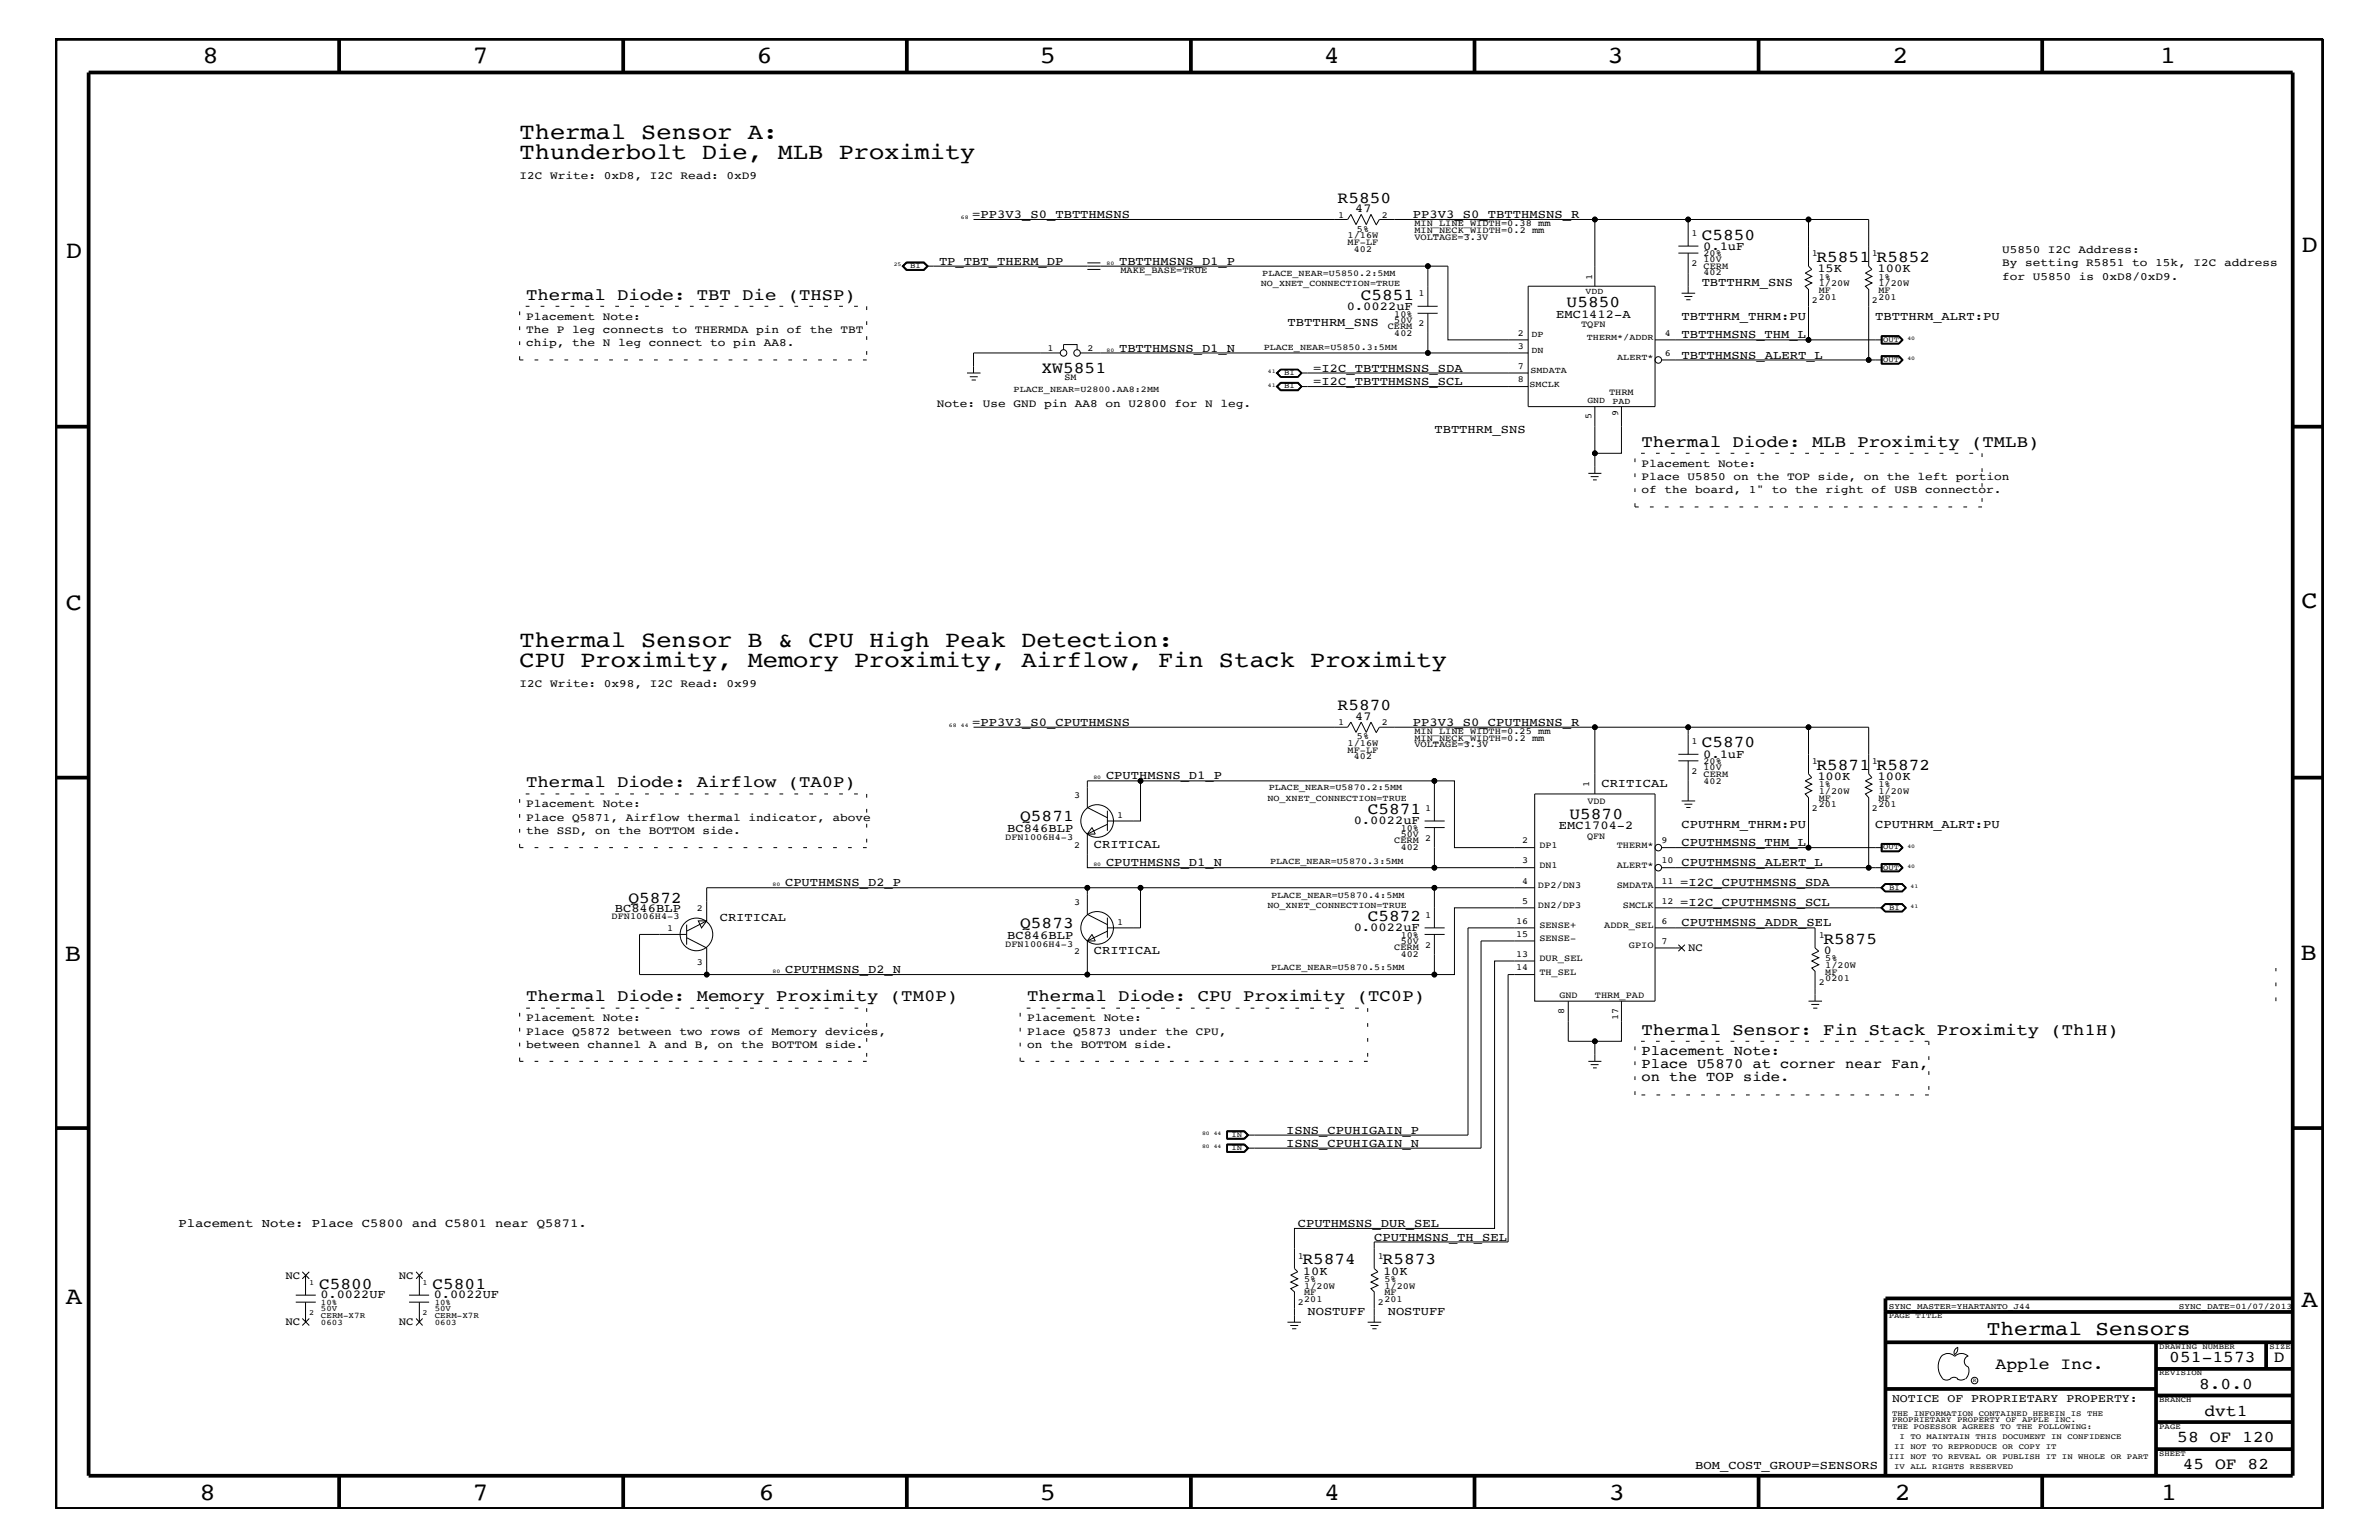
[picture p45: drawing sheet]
<svg xmlns="http://www.w3.org/2000/svg" width="432mm" height="279mm" viewBox="0 0 432 279" stroke-linecap="round" stroke-linejoin="round" font-family="sans-serif">
<defs><g id="words">
<g font-size="4.5">
<text x="36.7" y="11.5">8</text>
<text x="85.8" y="11.5">7</text>
<text x="137.3" y="11.5">6</text>
<text x="188.7" y="11.5">5</text>
<text x="240.3" y="11.5">4</text>
<text x="291.8" y="11.5">3</text>
<text x="343.5" y="11.5">2</text>
<text x="392" y="11.5">1</text>
<text x="11.9" y="46.8">D</text>
<text x="417.7" y="45.7">D</text>
<text x="11.9" y="110.6">C</text>
<text x="417.7" y="110.3">C</text>
<text x="11.8" y="174.3">B</text>
<text x="417.6" y="174.2">B</text>
<text x="11.9" y="236.7">A</text>
<text x="417.7" y="237.1">A</text>
<text x="36.2" y="272.1">8</text>
<text x="85.8" y="272.1">7</text>
<text x="137.7" y="272.1">6</text>
<text x="188.7" y="272.1">5</text>
<text x="240.4" y="272.1">4</text>
<text x="292" y="272.1">3</text>
<text x="343.9" y="272.1">2</text>
<text x="392.2" y="272.1">1</text>
</g>
<g font-size="4.1">
<text x="94.3" y="25.3">Thermal Sensor A:</text>
<text x="94.3" y="28.9">Thunderbolt Die, MLB Proximity</text>
<text x="94.3" y="117.4">Thermal Sensor B &amp; CPU High Peak Detection:</text>
<text x="94.3" y="121">CPU Proximity, Memory Proximity, Airflow, Fin Stack Proximity</text>
</g>
<text font-size="3.7" x="360.6" y="242.3">Thermal Sensors</text>
<g font-size="3">
<text x="242.8" y="36.8">R5850</text>
<text x="308.9" y="43.5">C5850</text>
<text x="329.7" y="47.6">R5851</text>
<text x="340.6" y="47.6">R5852</text>
<text x="95.5" y="54.4">Thermal Diode: TBT Die (THSP)</text>
<text x="247" y="54.4">C5851</text>
<text x="284.4" y="55.7">U5850</text>
<text x="189" y="67.6">XW5851</text>
<text x="297.9" y="81.1">Thermal Diode: MLB Proximity (TMLB)</text>
<text x="242.8" y="128.9">R5870</text>
<text x="308.9" y="135.6">C5870</text>
<text x="95.5" y="142.9">Thermal Diode: Airflow (TA0P)</text>
<text x="329.7" y="139.7">R5871</text>
<text x="340.6" y="139.7">R5872</text>
<text x="185.2" y="149">Q5871</text>
<text x="248.2" y="147.7">C5871</text>
<text x="284.9" y="148.5">U5870</text>
<text x="114" y="163.9">Q5872</text>
<text x="248.2" y="167.1">C5872</text>
<text x="185.2" y="168.3">Q5873</text>
<text x="331" y="171.2">R5875</text>
<text x="95.5" y="181.6">Thermal Diode: Memory Proximity (TM0P)</text>
<text x="186.4" y="181.6">Thermal Diode: CPU Proximity (TC0P)</text>
<text x="297.9" y="187.7">Thermal Sensor: Fin Stack Proximity (Th1H)</text>
<text x="57.9" y="233.8">C5800</text>
<text x="78.5" y="233.8">C5801</text>
<text x="236.4" y="229.4">R5874</text>
<text x="251" y="229.4">R5873</text>
<text x="362.2" y="248.4">Apple Inc.</text>
<text x="393.7" y="247.1">051-1573</text>
<text x="399.2" y="252">8.0.0</text>
<text x="412.7" y="247.1">D</text>
<text x="400.1" y="256.8">dvt1</text>
<text x="395.2" y="261.6">58 OF 120</text>
<text x="396.2" y="266.6">45 OF 82</text>
</g>
<g font-size="2.5">
<text x="297.9" y="191.4">Placement Note:</text>
<text x="297.9" y="196.2">on the TOP side.</text>
<text x="297.9" y="193.7">Place U5870 at corner near Fan,</text>
</g>
<g font-size="2.2">
<text x="176.4" y="39.6">=PP3V3_S0_TBTTHMSNS</text>
<text x="246" y="38.5">47</text>
<text x="256.5" y="39.6">PP3V3_S0_TBTTHMSNS_R</text>
<text x="309.1" y="45.3">0.1uF</text>
<text x="170.4" y="48">TP_TBT_THERM_DP</text>
<text x="203.1" y="48">TBTTHMSNS_D1_P</text>
<text x="308.9" y="51.9">TBTTHRM_SNS</text>
<text x="329.9" y="49.4">15K</text>
<text x="340.8" y="49.4">100K</text>
<text x="233.7" y="59.2">TBTTHRM_SNS</text>
<text x="244.4" y="56.2">0.0022uF</text>
<text x="282.4" y="57.7">EMC1412-A</text>
<text x="305.2" y="58">TBTTHRM_THRM:PU</text>
<text x="340.4" y="58">TBTTHRM_ALRT:PU</text>
<text x="203.1" y="63.9">TBTTHMSNS_D1_N</text>
<text x="305.2" y="61.4">TBTTHMSNS_THM_L</text>
<text x="305.2" y="65.1">TBTTHMSNS_ALERT_L</text>
<text x="238.3" y="69.9">=I2C_TBTTHMSNS_SCL</text>
<text x="238.3" y="67.5">=I2C_TBTTHMSNS_SDA</text>
<text x="260.3" y="78.6">TBTTHRM_SNS</text>
<text x="176.4" y="131.7">=PP3V3_S0_CPUTHMSNS</text>
<text x="246" y="130.7">47</text>
<text x="256.5" y="131.7">PP3V3_S0_CPUTHMSNS_R</text>
<text x="309.1" y="137.4">0.1uF</text>
<text x="200.7" y="141.4">CPUTHMSNS_D1_P</text>
<text x="290.7" y="142.9">CRITICAL</text>
<text x="329.9" y="141.5">100K</text>
<text x="340.8" y="141.5">100K</text>
<text x="245.7" y="149.5">0.0022uF</text>
<text x="182.8" y="150.9">BC846BLP</text>
<text x="198.5" y="153.8">CRITICAL</text>
<text x="283" y="150.4">EMC1704-2</text>
<text x="305.2" y="153.5">CPUTHMSNS_THM_L</text>
<text x="305.2" y="150.1">CPUTHRM_THRM:PU</text>
<text x="340.4" y="150.1">CPUTHRM_ALRT:PU</text>
<text x="142.5" y="160.8">CPUTHMSNS_D2_P</text>
<text x="200.7" y="157.2">CPUTHMSNS_D1_N</text>
<text x="305" y="160.8">=I2C_CPUTHMSNS_SDA</text>
<text x="305.2" y="157.2">CPUTHMSNS_ALERT_L</text>
<text x="111.6" y="165.6">BC846BLP</text>
<text x="130.6" y="167.1">CRITICAL</text>
<text x="305" y="164.5">=I2C_CPUTHMSNS_SCL</text>
<text x="182.8" y="170.3">BC846BLP</text>
<text x="198.5" y="173.2">CRITICAL</text>
<text x="245.7" y="168.9">0.0022uF</text>
<text x="305.2" y="168.1">CPUTHMSNS_ADDR_SEL</text>
<text x="331" y="173.1">0</text>
<text x="142.5" y="176.6">CPUTHMSNS_D2_N</text>
<text x="233.4" y="208.1">ISNS_CPUHIGAIN_N</text>
<text x="233.4" y="205.7">ISNS_CPUHIGAIN_P</text>
<text x="32.4" y="222.7">Placement Note: Place C5800 and C5801 near Q5871.</text>
<text x="235.5" y="222.6">CPUTHMSNS_DUR_SEL</text>
<text x="249.4" y="225.1">CPUTHMSNS_TH_SEL</text>
<text x="236.5" y="231.3">10K</text>
<text x="251" y="231.3">10K</text>
<text x="58.2" y="235.6">0.0022UF</text>
<text x="78.7" y="235.6">0.0022UF</text>
<text x="237.3" y="238.6">NOSTUFF</text>
<text x="251.9" y="238.6">NOSTUFF</text>
<text x="307.7" y="266.6">BOM_COST_GROUP=SENSORS</text>
</g>
<text font-size="2.1" x="343.4" y="254.4">NOTICE OF PROPRIETARY PROPERTY:</text>
<g font-size="2">
<text x="94.3" y="32.5">I2C Write: 0xD8, I2C Read: 0xD9</text>
<text x="363.4" y="45.9">U5850 I2C Address:</text>
<text x="363.4" y="48.3">By setting R5851 to 15k, I2C address</text>
<text x="363.4" y="50.7">for U5850 is 0xD8/0xD9.</text>
<text x="95.5" y="58">Placement Note:</text>
<text x="95.5" y="60.4">The P leg connects to THERMDA pin of the TBT</text>
<text x="95.5" y="62.9">chip, the N leg connect to pin AA8.</text>
<text x="170" y="73.8">Note: Use GND pin AA8 on U2800 for N leg.</text>
<text x="297.9" y="87.1">Place U5850 on the TOP side, on the left portion</text>
<text x="297.9" y="89.5">of the board, 1&quot; to the right of USB connector.</text>
<text x="297.9" y="84.7">Placement Note:</text>
<text x="94.3" y="124.7">I2C Write: 0x98, I2C Read: 0x99</text>
<text x="95.5" y="146.5">Placement Note:</text>
<text x="95.5" y="149">Place Q5871, Airflow thermal indicator, above</text>
<text x="95.5" y="151.3">the SSD, on the BOTTOM side.</text>
<text x="306.4" y="172.6">NC</text>
<text x="95.5" y="185.3">Placement Note:</text>
<text x="186.4" y="185.3">Placement Note:</text>
<text x="95.5" y="187.7">Place Q5872 between two rows of Memory devices,</text>
<text x="95.5" y="190.2">between channel A and B, on the BOTTOM side.</text>
<text x="186.4" y="187.7">Place Q5873 under the CPU,</text>
<text x="186.4" y="190.2">on the BOTTOM side.</text>
<text x="51.8" y="232">NC</text>
<text x="72.4" y="232">NC</text>
<text x="51.8" y="240.5">NC</text>
<text x="72.4" y="240.5">NC</text>
</g>
<g font-size="1.7">
<text x="242.9" y="39.5">1</text>
<text x="250.8" y="39.5">2</text>
<text x="256.7" y="41">MIN_LINE_WIDTH=0.38 mm</text>
<text x="244.6" y="44.4">MF-LF</text>
<text x="244.6" y="43.2">1/16W</text>
<text x="245.7" y="45.7">402</text>
<text x="246.3" y="42">5%</text>
<text x="256.7" y="43.5">VOLTAGE=3.3V</text>
<text x="256.7" y="42.3">MIN_NECK_WIDTH=0.2 mm</text>
<text x="307" y="42.9">1</text>
<text x="309.2" y="46.5">20%</text>
<text x="309.2" y="47.6">10V</text>
<text x="328.8" y="46.5">1</text>
<text x="339.8" y="46.5">1</text>
<text x="203.4" y="49.6">MAKE_BASE=TRUE</text>
<text x="257.5" y="53.8">1</text>
<text x="289" y="50.7" transform="rotate(-90 289 50.7)">1</text>
<text x="307" y="48.3">2</text>
<text x="309.2" y="48.8">CERM</text>
<text x="309.2" y="50">402</text>
<text x="330.1" y="50.7">1%</text>
<text x="330.1" y="53.2">MF</text>
<text x="330.1" y="51.9">1/20W</text>
<text x="341" y="50.7">1%</text>
<text x="341" y="53.2">MF</text>
<text x="341" y="51.9">1/20W</text>
<text x="251.9" y="59.7">CERM</text>
<text x="253.1" y="57.4">10%</text>
<text x="253.1" y="58.5">50V</text>
<text x="257.5" y="59.2">2</text>
<text x="287" y="59.4">TQFN</text>
<text x="328.8" y="55">2</text>
<text x="330.1" y="54.4">201</text>
<text x="339.8" y="55">2</text>
<text x="341" y="54.4">201</text>
<text x="190.1" y="63.7">1</text>
<text x="197.4" y="63.7">2</text>
<text x="253.1" y="60.9">402</text>
<text x="275.5" y="63.4">3</text>
<text x="275.5" y="60.9">2</text>
<text x="302.2" y="64.5">6</text>
<text x="302.2" y="60.9">4</text>
<text x="193.2" y="68.9">SM</text>
<text x="275.5" y="69.4">8</text>
<text x="275.5" y="67">7</text>
<text x="292.1" y="71.7">THRM</text>
<text x="288.9" y="76" transform="rotate(-90 288.9 76)">5</text>
<text x="293.7" y="75.6" transform="rotate(-90 293.7 75.6)">9</text>
<text x="242.9" y="131.6">1</text>
<text x="250.8" y="131.6">2</text>
<text x="244.6" y="136.6">MF-LF</text>
<text x="244.6" y="135.3">1/16W</text>
<text x="245.7" y="137.8">402</text>
<text x="246.3" y="134.1">5%</text>
<text x="256.7" y="135.6">VOLTAGE=3.3V</text>
<text x="256.7" y="133.2">MIN_LINE_WIDTH=0.25 mm</text>
<text x="256.7" y="134.4">MIN_NECK_WIDTH=0.2 mm</text>
<text x="307" y="135">1</text>
<text x="288.5" y="142.9" transform="rotate(-90 288.5 142.9)">1</text>
<text x="307" y="140.4">2</text>
<text x="309.2" y="140.9">CERM</text>
<text x="309.2" y="142.2">402</text>
<text x="309.2" y="138.6">20%</text>
<text x="309.2" y="139.7">10V</text>
<text x="328.8" y="138.6">1</text>
<text x="330.1" y="142.9">1%</text>
<text x="339.8" y="138.6">1</text>
<text x="341" y="142.9">1%</text>
<text x="195" y="144.7">3</text>
<text x="202.8" y="148.4">1</text>
<text x="258.7" y="147.1">1</text>
<text x="288.1" y="145.9">VDD</text>
<text x="328.8" y="147.1">2</text>
<text x="330.1" y="145.3">MF</text>
<text x="330.1" y="144">1/20W</text>
<text x="330.1" y="146.5">201</text>
<text x="339.8" y="147.1">2</text>
<text x="341" y="145.3">MF</text>
<text x="341" y="144">1/20W</text>
<text x="341" y="146.5">201</text>
<text x="182.5" y="152.3">DFN1006H4-3</text>
<text x="195" y="153.8">2</text>
<text x="253.1" y="153">CERM</text>
<text x="254.3" y="154.3">402</text>
<text x="254.3" y="150.7">10%</text>
<text x="254.3" y="151.8">50V</text>
<text x="258.7" y="152.6">2</text>
<text x="276.3" y="153">2</text>
<text x="279.4" y="153.8">DP1</text>
<text x="288.1" y="152.2">QFN</text>
<text x="293.5" y="153.8">THERM*</text>
<text x="301.6" y="153">9</text>
<text x="276.3" y="156.7">3</text>
<text x="276.3" y="160.3">4</text>
<text x="279.1" y="161.1">DP2/DN3</text>
<text x="279.4" y="157.4">DN1</text>
<text x="293.5" y="157.4">ALERT*</text>
<text x="293.5" y="161.1">SMDATA</text>
<text x="301.6" y="156.7">10</text>
<text x="301.6" y="160.3">11</text>
<text x="111" y="166.7">DFN1006H4-3</text>
<text x="126.5" y="165.3">2</text>
<text x="195" y="164.1">3</text>
<text x="202.8" y="167.8">1</text>
<text x="258.7" y="166.5">1</text>
<text x="275.2" y="167.6">16</text>
<text x="276.3" y="163.9">5</text>
<text x="279.1" y="164.7">DN2/DP3</text>
<text x="294.6" y="164.7">SMCLK</text>
<text x="301.6" y="167.6">6</text>
<text x="301.6" y="163.9">12</text>
<text x="121.1" y="168.9">1</text>
<text x="182.5" y="171.7">DFN1006H4-3</text>
<text x="195" y="173.2">2</text>
<text x="253.1" y="172.4">CERM</text>
<text x="254.3" y="173.7">402</text>
<text x="254.3" y="170.1">10%</text>
<text x="254.3" y="171.2">50V</text>
<text x="258.7" y="172">2</text>
<text x="275.2" y="173.7">13</text>
<text x="275.2" y="170">15</text>
<text x="279.4" y="170.7">SENSE-</text>
<text x="279.4" y="168.3">SENSE+</text>
<text x="291.2" y="168.3">ADDR_SEL</text>
<text x="295.7" y="172">GPIO</text>
<text x="301.6" y="171.2">7</text>
<text x="330.1" y="170.1">1</text>
<text x="126.5" y="175">3</text>
<text x="275.2" y="176.1">14</text>
<text x="279.4" y="174.4">DUR_SEL</text>
<text x="279.4" y="176.8">TH_SEL</text>
<text x="330.1" y="178.7">2</text>
<text x="331.3" y="176.8">MF</text>
<text x="331.3" y="175.6">1/20W</text>
<text x="331.3" y="178">0201</text>
<text x="331.3" y="174.4">5%</text>
<text x="283" y="181">GND</text>
<text x="283.9" y="184" transform="rotate(-90 283.9 184)">8</text>
<text x="289.5" y="181">THRM_PAD</text>
<text x="293.7" y="185.1" transform="rotate(-90 293.7 185.1)">17</text>
<text x="235.5" y="228.4">1</text>
<text x="236.7" y="233.8">1/20W</text>
<text x="236.7" y="232.6">5%</text>
<text x="250.1" y="228.4">1</text>
<text x="251.3" y="233.8">1/20W</text>
<text x="251.3" y="232.6">5%</text>
<text x="235.5" y="236.8">2</text>
<text x="236.7" y="235">MF</text>
<text x="236.7" y="236.2">201</text>
<text x="250.1" y="236.8">2</text>
<text x="251.3" y="235">MF</text>
<text x="251.3" y="236.2">201</text>
</g>
<g font-size="1.6">
<text x="228.9" y="51.9">NO_XNET_CONNECTION=TRUE</text>
<text x="229.1" y="50.1">PLACE_NEAR=U5850.2:5MM</text>
<text x="287.8" y="53.3">VDD</text>
<text x="229.4" y="63.4">PLACE_NEAR=U5850.3:5MM</text>
<text x="278" y="64">DN</text>
<text x="278" y="61.1">DP</text>
<text x="288" y="61.7">THERM*/ADDR</text>
<text x="293.5" y="65.3">ALERT*</text>
<text x="184" y="71.1">PLACE_NEAR=U2800.AA8:2MM</text>
<text x="277.6" y="70.1">SMCLK</text>
<text x="277.8" y="67.7">SMDATA</text>
<text x="288.1" y="73.2">GND</text>
<text x="292.7" y="73.3">PAD</text>
<text x="230.3" y="143.4">PLACE_NEAR=U5870.2:5MM</text>
<text x="230" y="145.3">NO_XNET_CONNECTION=TRUE</text>
<text x="230.5" y="156.7">PLACE_NEAR=U5870.3:5MM</text>
<text x="230" y="164.7">NO_XNET_CONNECTION=TRUE</text>
<text x="230.7" y="163">PLACE_NEAR=U5870.4:5MM</text>
<text x="230.7" y="176.1">PLACE_NEAR=U5870.5:5MM</text>
</g>
<g font-size="1.5">
<text x="58.3" y="236.8">10%</text>
<text x="58.3" y="239.1">CERM-X7R</text>
<text x="58.3" y="237.9">50V</text>
<text x="78.9" y="237.9">50V</text>
<text x="78.9" y="239.1">CERM-X7R</text>
<text x="78.9" y="236.8">10%</text>
<text x="342.8" y="237.4">SYNC_MASTER=YHARTANTO_J44</text>
<text x="395.5" y="237.4">SYNC_DATE=01/07/2013</text>
<text x="58.3" y="240.3">0603</text>
<text x="78.9" y="240.3">0603</text>
</g>
<g font-size="1.4">
<text x="165.2" y="48.7">BI</text>
<text x="341.8" y="65.6">OUT</text>
<text x="341.8" y="62">OUT</text>
<text x="233.1" y="68.1">BI</text>
<text x="233.1" y="70.5">BI</text>
<text x="341.8" y="154.1">OUT</text>
<text x="341.8" y="157.8">OUT</text>
<text x="342.9" y="161.4">BI</text>
<text x="342.9" y="165">BI</text>
<text x="223.5" y="208.7">IN</text>
<text x="223.5" y="206.3">IN</text>
<text x="56.1" y="233.2">1</text>
<text x="76.7" y="233.2">1</text>
<text x="56.1" y="238.6">2</text>
<text x="76.7" y="238.6">2</text>
<text x="342.8" y="239.2">PAGE TITLE</text>
<text x="391.9" y="244.7">DRAWING NUMBER</text>
<text x="411.9" y="244.7">SIZE</text>
<text x="391.9" y="249.5">REVISION</text>
<text x="343.4" y="256.8">THE INFORMATION CONTAINED HEREIN IS THE</text>
<text x="391.9" y="254.4">BRANCH</text>
<text x="343.4" y="258">PROPRIETARY PROPERTY OF APPLE INC.</text>
<text x="343.4" y="259.3">THE POSESSOR AGREES TO THE FOLLOWING:</text>
<text x="343.8" y="262.9">II NOT TO REPRODUCE OR COPY IT</text>
<text x="344.8" y="261.1">I TO MAINTAIN THIS DOCUMENT IN CONFIDENCE</text>
<text x="391.9" y="259.3">PAGE</text>
<text x="342.8" y="264.7">III NOT TO REVEAL OR PUBLISH IT IN WHOLE OR PART</text>
<text x="343.8" y="266.6">IV ALL RIGHTS RESERVED</text>
<text x="391.9" y="264.1">SHEET</text>
</g>
<g font-size="1">
<text x="174.4" y="39.8">68</text>
<text x="162.2" y="48.3">25</text>
<text x="200.8" y="48">80</text>
<text x="200.8" y="63.9">80</text>
<text x="346.2" y="65.3">40</text>
<text x="346.2" y="61.7">40</text>
<text x="230.1" y="67.7">41</text>
<text x="230.1" y="70.1">41</text>
<text x="172.2" y="131.9">68</text>
<text x="174.4" y="131.9">44</text>
<text x="198.5" y="141.4">80</text>
<text x="346.2" y="153.8">40</text>
<text x="140.2" y="160.8">80</text>
<text x="198.5" y="157.2">80</text>
<text x="346.2" y="157.4">40</text>
<text x="346.8" y="161.1">41</text>
<text x="346.8" y="164.7">41</text>
<text x="140.2" y="176.6">80</text>
<text x="218.2" y="208.3">80 44</text>
<text x="218.2" y="205.9">80 44</text>
<text x="358.1" y="250.7">R</text>
</g>
</g></defs>
<g fill="none" stroke="#000" stroke-width=".18">
<path d="M176.7 39.8h67.9l.6-.9 .9 1.9 1-1.9 .9 1.9 .8-1.9 1 1.9M289.5 39.8h-39.1l-.6 1M306.4 39.8h-16.9v12.1M306.4 39.8v4.8M306.4 39.8h21.9M163.7 48.3l.8-.8h3.2l.8 .8-.8 .8h-3.2zM163.8 48.3l.7-.7h3.1l.8 .7-.8 .8h-3.1zM163.9 48.3l.7-.6h3l.7 .6-.7 .7h-3zM164.6 47.7h3l.6 .6h94.6v13.4h14.6M164.6 47.7l-.6 .6 .6 .6h3l.6-.6M197.4 47.7h2.3M197.4 48.9h2.3"/>
<path d="M257.3 56.8h3.6M257.3 55.6h3.6M259.2 48.3v7.3M259.2 56.8v7.2M277.4 51.9h23v21.9h-23zM304.6 45.9h3.7M304.6 44.6h3.7M305.2 53.2h2.5M305.7 53.8h1.5M306.1 54.4h.7M306.4 45.9v7.3M175.5 67.7h2.5"/>
<path d="M176 68.4h1.5M176.4 68.9h.7M192.4 64h-15.7v3.7M193 63.4v-.9h2.5v.9M196.1 64h81.3M231.6 70.1l.8-.7h3.2l.7 .7-.7 .8h-3.2zM231.7 70.1l.7-.6h3.1l.8 .6-.8 .7h-3.1zM232.4 67h3.1l.8 .7M232.4 67h3.2l.7 .7M232.4 67l-.8 .7 .8 .7M232.4 67l-.7 .7 .7 .7M232.5 67.1h3l.6 .6h41.3"/>
<path d="M232.5 67.1h3l.7 .6-.7 .7h-3M232.5 67.1l-.7 .6 .7 .7M232.5 67.1l-.6 .6 .6 .7M232.5 69.5h3l.7 .6-.7 .7h-3l-.7-.7zM236.1 67.7l-.6 .7h-3M236.1 70.1l-.6 .6h-3l-.6-.6 .6-.6h3l.6 .6h41.3M236.3 67.7l-.8 .7h-3.1M236.3 67.7l-.7 .7h-3.2M289.5 73.8v8.4h4.8v-8.4M300.4 61.7h27.9M301.6 65.3h40M341.5 60.9h3.2l.7 .8-.7 .7h-3.2z"/>
<path d="M341.5 64.5h3.2l.7 .8-.7 .8h-3.2zM341.5 66h3.2M341.5 62.3h3.2M341.5 61h3.2M341.5 66v-1.4h3.2l.6 .7-.6 .7M341.5 61v1.3M341.6 61.7h-13.3v-9.2l-.6-.6 1.1-.6-1.1-.6 1.1-.5-1.1-.6 1.1-.7-.5-.6v-8.5h10.9v8.5l.6 .6-1.2 .7 1.2 .6-1.2 .5 1.2 .6-1.2 .6 .6 .6v12.8M341.6 64.7h3l.6 .6-.6 .6h-3zM341.6 61.1h3l.6 .6-.6 .6h-3zM344.7 64.5l.7 .8-.7 .7M344.7 61l.7 .7-.7 .6M344.7 61l.6 .7-.6 .6"/>
<path d="M288.3 85.9h2.4M288.7 86.5h1.5M289.1 87.1h.7M289.5 82.2v3.7M176.7 131.9h67.9l.6-.9 .9 1.9 1-1.9 .9 1.9 .8-1.9 1 1.9M289.5 131.9h-39.1l-.6 1.1M304.6 138h3.7M304.6 136.8h3.7M306.4 131.9h-16.9v12.1M306.4 131.9h21.9M306.4 131.9v4.9M306.4 138v7.3"/>
<path d="M201 149.5l-3.6 1.8h1.4l-.6-1.2-.8 1.2v6.1h63M201 147.1v3.6M207 141.7h-9.6v4.8l3.6 1.9M258.6 149h3.6M258.6 150.1h3.6M260.4 149v-7.3h3.6v12.1h14.6M260.4 141.7h-53.4v7.3h-6M260.4 150.1v7.3h18.2M278.6 144h21.8v37.6h-21.8zM301.6 157.4h40M301.6 153.8h40M305.2 145.3h2.5"/>
<path d="M305.7 145.9h1.5M306.1 146.5h.7M328.3 153.8v-9.1l-.6-.7 1.1-.5-1.1-.6 1.1-.6-1.1-.6 1.1-.6-.5-.7v-8.5h10.9v8.5l.6 .7-1.2 .6 1.2 .6-1.2 .6 1.2 .6-1.2 .5 .6 .7v12.7M341.5 153h3.2l.7 .8-.7 .7h-3.2zM341.5 156.7h3.2l.7 .7-.7 .8h-3.2zM341.5 158.1h3.2M341.5 156.7h3.2M341.5 154.5h3.2M341.5 153.1h3.2M341.5 153.1v1.4M341.5 156.7v1.4M341.6 153.2h3l.6 .6-.6 .6h-3z"/>
<path d="M341.6 156.8h3l.6 .6-.6 .6h-3zM344.7 156.7l.7 .7-.7 .7M344.7 156.7l.6 .7-.6 .7M344.7 153.1l.7 .7-.7 .7M344.7 153.1l.6 .7-.6 .7M124.6 170.1l3.7 1.9v4.8h69.1M124.6 169.5h-8.5v7.3h12.2M124.6 167.8v3.6M197.4 161.1v4.8l3.6 1.9M197.4 176.8h63M201 168.9l-3.6 1.8h1.4l-.6-1.2-.8 1.2v6.1M201 166.5v3.6"/>
<path d="M207 161.1h-78.7v6l-1 1.2-.6-1.2h1.6l-3.7 1.8M258.6 169.5h3.6M258.6 168.3h3.6M260.4 161.1h-53.4v7.2h-6M278.6 174.4h-7.3v48.5h-36.3v7.3l.5 .5-1.2 .6 1.2 .7-1.2 .6 1.2 .6-1.2 .6 .7 .6v5.5M278.6 176.8h-4.9v48.5h-24.3v4.9l.7 .5-1.3 .6 1.3 .7-1.3 .6 1.3 .6-1.3 .6 .6 .6v5.5M278.6 164.7h-14.6v12.1h-3.6v-7.3M278.6 161.1h-18.2v7.2M278.6 168.3h-12.2v37.6h-40M278.6 170.7h-9.8v37.6h-42.4M300.4 168.3h29v3.7l.7 .6-1.3 .6 1.3 .6-1.3 .6 1.3 .6-1.3 .6 .6 .6v5.4M300.4 164.7h41.2"/>
<path d="M300.4 161.1h41.2M300.4 172h4.8M304.6 171.4l1.2 1.2M305.8 171.4l-1.2 1.2M341.4 164.7l.7-.8h3.2l.7 .8-.7 .8h-3.2zM341.4 161.1l.7-.8h3.2l.7 .8-.7 .7h-3.2zM342.1 164h3.2l.6 .7M342.1 164h3.2l.6 .7-.6 .7h-3.2M342.1 164l-.6 .7 .6 .7M342.1 160.4h3.2l.6 .7M342.1 160.4h3.2l.6 .7-.6 .6h-3.2M342.1 160.4l-.6 .7 .6 .6"/>
<path d="M342.2 164.1h3l.7 .6-.7 .6h-3l-.6-.6zM342.2 160.5h3l.7 .6-.7 .6h-3l-.6-.6zM345.9 164.7l-.6 .7h-3.2M345.9 161.1l-.6 .6h-3.2M284.6 181.6v7.3h4.9M288.3 192.6h2.4M288.7 193.2h1.5M289.1 193.7h.7M289.5 188.9v3.7M294.3 181.6v7.3h-4.8M328.3 181.6h2.4M328.8 182.2h1.4"/>
<path d="M329.1 182.9h.8M222.7 207.5h3.2l.8 .8-.8 .8h-3.2zM222.7 205.2h3.2l.8 .7-.8 .8h-3.2zM222.7 207.6h3.2l.7 .7-.7 .8M222.8 205.3h3l.7 .6-.7 .6h-3zM222.8 207.7h3l.7 .6-.7 .7h-3zM222.8 205.3h3l.6 .6M225.8 207.7l.6 .6M225.9 205.2l.7 .7-.7 .7h-3.2M226.4 208.3l-.6 .6h-3M226.4 205.9l-.6 .6M53.7 236.2h3.6"/>
<path d="M53.7 235h3.6M54.9 239.2l1.2 1.3M54.9 230.7l1.2 1.3M55.5 231.3v3.7M55.5 236.2v3.7M56.1 239.2l-1.2 1.3M56.1 230.7l-1.2 1.3M74.3 236.2h3.6M74.3 235h3.6M75.5 230.7l1.2 1.3M75.5 239.2l1.2 1.3M76.1 231.3v3.7"/>
<path d="M76.1 236.2v3.7M76.7 230.7l-1.2 1.3M76.7 239.2l-1.2 1.3M233.7 239.9h2.4M248.2 239.9h2.5M234.2 240.5h1.4M234.5 241.1h.8M248.8 240.5h1.4M249.1 241.1h.8M352.3 246.1a1.72 1.72 0 0 1 2.5 0 1.69 1.69 0 0 1 2.4 0M352.4 246a3.2 3.2 0 0 0 .4 4.3l.8 .1 .4-.2M354 250.2l.7-.3 .7 .3"/>
<path d="M355.2 250.2l.7 .2 .7-.2M355.3 244.4v.3a1.18 1.18 0 0 1-.6 1.1M355.4 244.4a.99 .99 0 0 0-.6 1.4M357.2 246a1.04 1.04 0 0 0-.7 1 1.04 1.04 0 0 0 .7 1M357.3 248l.1 .7a2.11 2.11 0 0 1-.6 1.5"/>
<circle cx="289.5" cy="39.8" r=".42"/>
<circle cx="306.4" cy="39.8" r=".42"/>
<circle cx="328.3" cy="39.8" r=".42"/>
<circle cx="259.2" cy="48.3" r=".42"/>
<circle cx="193" cy="64" r=".59"/>
<circle cx="195.5" cy="64" r=".59"/>
<circle cx="259.2" cy="64" r=".42"/>
<circle cx="301" cy="65.3" r=".59"/>
<circle cx="328.3" cy="61.7" r=".42"/>
<circle cx="339.2" cy="65.3" r=".42"/>
<circle cx="289.5" cy="82.2" r=".42"/>
<circle cx="289.5" cy="131.9" r=".42"/>
<circle cx="306.4" cy="131.9" r=".42"/>
<circle cx="328.3" cy="131.9" r=".42"/>
<circle cx="199.1" cy="149" r="2.96"/>
<circle cx="207" cy="141.7" r=".42"/>
<circle cx="260.3" cy="157.4" r=".42"/>
<circle cx="260.3" cy="141.7" r=".42"/>
<circle cx="301" cy="153.8" r=".59"/>
<circle cx="301" cy="157.4" r=".59"/>
<circle cx="328.3" cy="153.8" r=".42"/>
<circle cx="339.2" cy="157.4" r=".42"/>
<circle cx="126.4" cy="169.5" r="2.96"/>
<circle cx="128.3" cy="176.8" r=".42"/>
<circle cx="197.4" cy="161.1" r=".42"/>
<circle cx="197.4" cy="176.8" r=".42"/>
<circle cx="199.1" cy="168.3" r="2.96"/>
<circle cx="207" cy="161.1" r=".42"/>
<circle cx="260.3" cy="161.1" r=".42"/>
<circle cx="260.3" cy="176.8" r=".42"/>
<circle cx="289.5" cy="188.9" r=".42"/>
<circle cx="358.4" cy="250.5" r=".59"/>
</g>
<g fill="none" stroke="#000" stroke-width=".68" stroke-linecap="butt">
<path d="M10.1 7.1h411.5v266.7h-411.5zM16.1 13.2h400v254.5h-400zM61.6 7.1v6.1M113.1 7.1v6.1M164.6 7.1v6.1M216.2 7.1v6.1M267.6 7.1v6.1M319.2 7.1v6.1M370.7 7.1v6.1M10.1 77.4h6M416.1 77.4h5.5M10.1 141.1h6"/>
<path d="M416.1 141.1h5.5M10.1 204.7h6M416.1 204.7h5.5M342.2 238h73.9M416.1 235.6h-73.9v32.1M342.2 243.5h73.9M342.2 252h49.1M391.3 248.4h24.8M391.3 243.5v24.2M391.3 258h24.8M391.3 253.2h24.8M411.3 243.5v4.9"/>
<path d="M61.6 267.7v6.1M113.1 267.7v6.1M164.6 267.7v6.1M216.2 268v5.8M267.6 267.7v6.1M319.2 267.7v6.1M370.7 267.7v6.1M391.3 262.9h24.8"/>
</g>
<g fill="none" stroke="#000" stroke-width=".18" stroke-dasharray=".7 2" stroke-linecap="butt">
<path d="M157.3 55.6v9.7M94.3 65.3v-9.7h63M157.3 65.3h-63M296.8 92v-9.8h62.9M359.7 92h-62.9M359.7 82.2v9.8M94.3 153.8v-9.8h63M157.3 153.8h-63M157.3 144v9.8M94.3 192.6v-9.7h63M157.3 192.6h-63M157.3 182.9v9.7"/>
<path d="M185.2 192.6v-9.7h63M248.2 192.6h-63M248.2 182.9v9.7M296.8 198.7v-9.8h53.3M350.1 198.7h-53.3M350.1 188.9v9.8M413.1 181.6v-6"/>
</g>
<g fill="#000">
<circle cx="289.5" cy="39.8" r=".42"/>
<circle cx="306.4" cy="39.8" r=".42"/>
<circle cx="328.3" cy="39.8" r=".42"/>
<circle cx="259.2" cy="48.3" r=".42"/>
<circle cx="259.2" cy="64" r=".42"/>
<circle cx="328.3" cy="61.7" r=".42"/>
<circle cx="339.2" cy="65.3" r=".42"/>
<circle cx="289.5" cy="82.2" r=".42"/>
<circle cx="289.5" cy="131.9" r=".42"/>
<circle cx="306.4" cy="131.9" r=".42"/>
<circle cx="328.3" cy="131.9" r=".42"/>
<circle cx="207" cy="141.7" r=".42"/>
<circle cx="260.3" cy="157.4" r=".42"/>
<circle cx="260.3" cy="141.7" r=".42"/>
<circle cx="328.3" cy="153.8" r=".42"/>
<circle cx="339.2" cy="157.4" r=".42"/>
<circle cx="128.3" cy="176.8" r=".42"/>
<circle cx="197.4" cy="161.1" r=".42"/>
<circle cx="197.4" cy="176.8" r=".42"/>
<circle cx="207" cy="161.1" r=".42"/>
<circle cx="260.3" cy="161.1" r=".42"/>
<circle cx="260.3" cy="176.8" r=".42"/>
<circle cx="289.5" cy="188.9" r=".42"/>
</g>
<use href="#words"/>
</svg>
